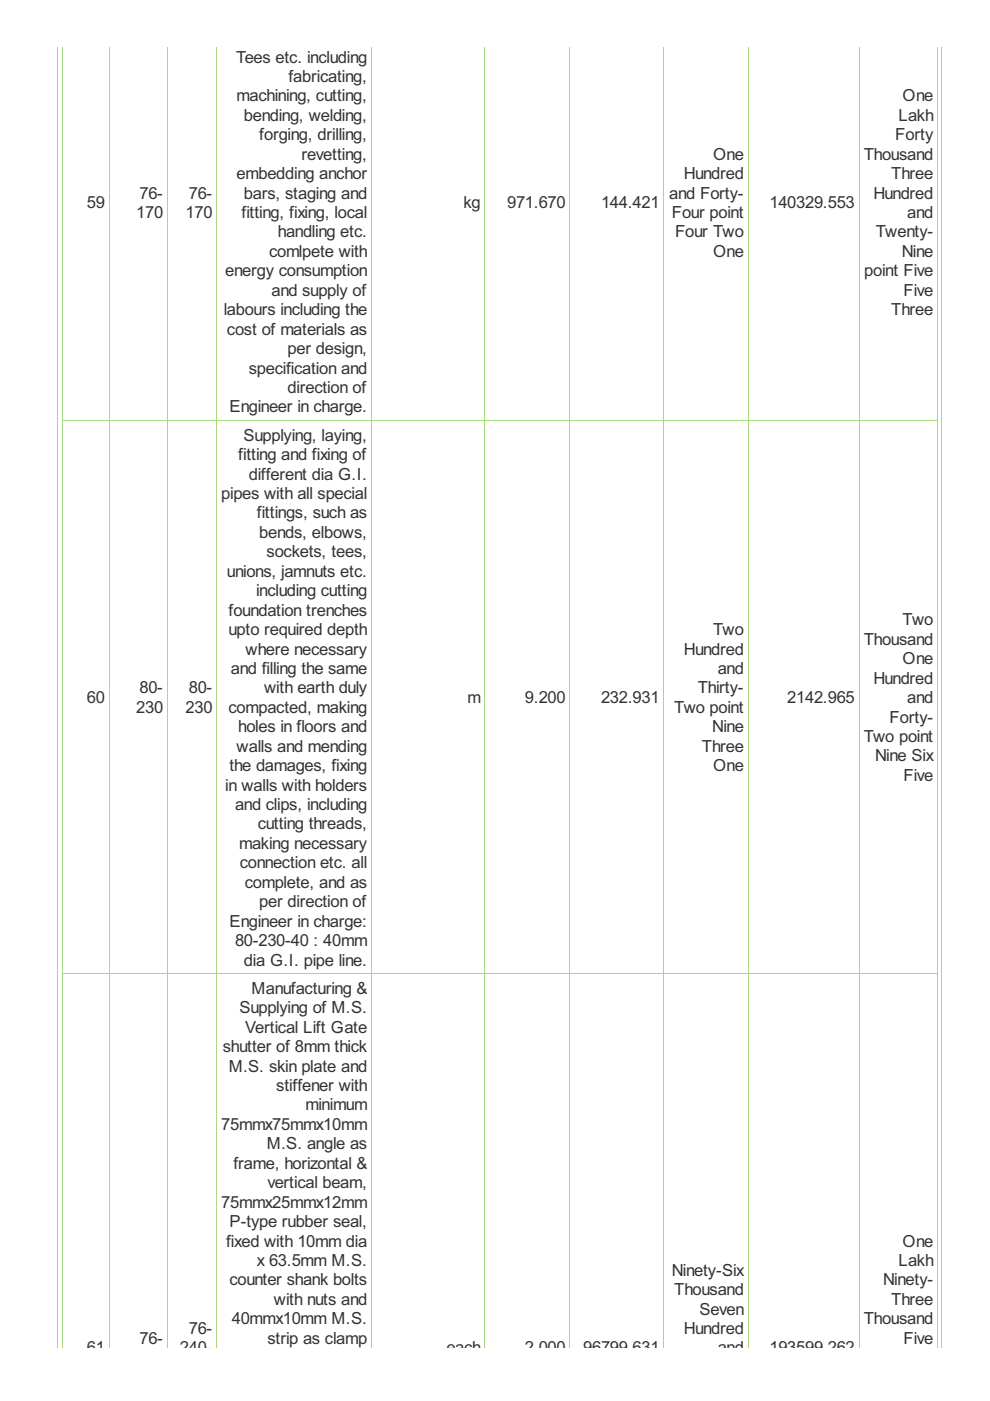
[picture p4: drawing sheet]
<svg xmlns="http://www.w3.org/2000/svg" width="210mm" height="297mm" viewBox="0 0 210 297" stroke-linecap="round" stroke-linejoin="round" font-family="sans-serif">
<defs><g id="words">
<g font-size="3.9" fill="#333">
<text x="50.1" y="13.3">Tees etc. including</text>
<text x="61.2" y="17.4">fabricating,</text>
<text x="50.2" y="21.5">machining, cutting,</text>
<text x="191.4" y="21.5">One</text>
<text x="51.7" y="25.6">bending, welding,</text>
<text x="55" y="29.7">forging, drilling,</text>
<text x="189.8" y="29.7">Forty</text>
<text x="190.5" y="25.6">Lakh</text>
<text x="63.9" y="33.9">revetting,</text>
<text x="151.2" y="33.9">One</text>
<text x="183.1" y="33.9">Thousand</text>
<text x="50.2" y="38">embedding anchor</text>
<text x="145" y="38">Hundred</text>
<text x="189" y="38">Three</text>
<text x="18.4" y="44.2">59</text>
<text x="28.9" y="46.2">170</text>
<text x="29.6" y="42.1">76-</text>
<text x="39.4" y="46.2">170</text>
<text x="40" y="42.1">76-</text>
<text x="51.2" y="46.2">fitting, fixing, local</text>
<text x="51.7" y="42.1">bars, staging and</text>
<text x="98.2" y="44.2">kg</text>
<text x="107.5" y="44.2">971.670</text>
<text x="127.4" y="44.2">144.421</text>
<text x="141.9" y="42.1">and Forty-</text>
<text x="142.4" y="46.2">Four point</text>
<text x="163.2" y="44.2">140329.553</text>
<text x="185.2" y="42.1">Hundred</text>
<text x="192.3" y="46.2">and</text>
<text x="58.9" y="50.3">handling etc.</text>
<text x="143.1" y="50.3">Four Two</text>
<text x="185.7" y="50.3">Twenty-</text>
<text x="47.8" y="58.6">energy consumption</text>
<text x="57" y="54.5">comlpete with</text>
<text x="151.2" y="54.5">One</text>
<text x="183.2" y="58.6">point Five</text>
<text x="191.2" y="54.5">Nine</text>
<text x="57.6" y="62.7">and supply of</text>
<text x="191.5" y="62.7">Five</text>
<text x="47.4" y="66.8">labours including the</text>
<text x="48.1" y="70.9">cost of materials as</text>
<text x="189" y="66.8">Three</text>
<text x="61" y="75.1">per design,</text>
<text x="52.7" y="79.2">specification and</text>
<text x="61" y="83.3">direction of</text>
<text x="48.7" y="87.4">Engineer in charge.</text>
<text x="51.6" y="93.4">Supplying, laying,</text>
<text x="50.5" y="97.6">fitting and fixing of</text>
<text x="52.7" y="101.7">different dia G.I.</text>
<text x="46.9" y="105.8">pipes with all special</text>
<text x="54.5" y="109.9">fittings, such as</text>
<text x="55" y="114">bends, elbows,</text>
<text x="56.5" y="118.2">sockets, tees,</text>
<text x="48.1" y="122.3">unions, jamnuts etc.</text>
<text x="48.5" y="130.5">foundation trenches</text>
<text x="54.3" y="126.4">including cutting</text>
<text x="48.5" y="134.7">upto required depth</text>
<text x="151.2" y="134.7">Two</text>
<text x="183.1" y="136.7">Thousand</text>
<text x="191.4" y="132.6">Two</text>
<text x="49" y="142.9">and filling the same</text>
<text x="52.1" y="138.8">where necessary</text>
<text x="145" y="138.8">Hundred</text>
<text x="152.2" y="142.9">and</text>
<text x="191.4" y="140.8">One</text>
<text x="18.4" y="149.1">60</text>
<text x="29.6" y="147">80-</text>
<text x="40" y="147">80-</text>
<text x="56" y="147">with earth duly</text>
<text x="99.1" y="149.1">m</text>
<text x="111.3" y="149.1">9.200</text>
<text x="127.4" y="149.1">232.931</text>
<text x="147.9" y="147">Thirty-</text>
<text x="166.9" y="149.1">2142.965</text>
<text x="185.2" y="145">Hundred</text>
<text x="192.3" y="149.1">and</text>
<text x="28.9" y="151.1">230</text>
<text x="39.4" y="151.1">230</text>
<text x="48.5" y="151.1">compacted, making</text>
<text x="50.5" y="155.3">holes in floors and</text>
<text x="143" y="151.1">Two point</text>
<text x="151" y="155.3">Nine</text>
<text x="188.6" y="153.2">Forty-</text>
<text x="50.2" y="159.4">walls and mending</text>
<text x="148.8" y="159.4">Three</text>
<text x="183.1" y="157.3">Two point</text>
<text x="185.5" y="161.4">Nine Six</text>
<text x="47.8" y="167.6">in walls with holders</text>
<text x="48.6" y="163.5">the damages, fixing</text>
<text x="151.2" y="163.5">One</text>
<text x="191.5" y="165.6">Five</text>
<text x="49.8" y="171.7">and clips, including</text>
<text x="50.7" y="180">making necessary</text>
<text x="54.6" y="175.9">cutting threads,</text>
<text x="50.9" y="184.1">connection etc. all</text>
<text x="51.9" y="188.2">complete, and as</text>
<text x="48.7" y="196.5">Engineer in charge:</text>
<text x="55" y="192.3">per direction of</text>
<text x="49.8" y="200.6">80-230-40 : 40mm</text>
<text x="51.7" y="204.7">dia G.I. pipe line.</text>
<text x="50.7" y="214.8">Supplying of M.S.</text>
<text x="53.3" y="210.7">Manufacturing &amp;</text>
<text x="51.9" y="219">Vertical Lift Gate</text>
<text x="47.3" y="223.1">shutter of 8mm thick</text>
<text x="48.5" y="227.2">M.S. skin plate and</text>
<text x="58.6" y="231.3">stiffener with</text>
<text x="46.9" y="239.6">75mmx75mmx10mm</text>
<text x="64.8" y="235.4">minimum</text>
<text x="56.6" y="243.7">M.S. angle as</text>
<text x="49.5" y="247.8">frame, horizontal &amp;</text>
<text x="56.7" y="251.9">vertical beam,</text>
<text x="46.9" y="256">75mmx25mmx12mm</text>
<text x="48.7" y="260.2">P-type rubber seal,</text>
<text x="47.9" y="264.3">fixed with 10mm dia</text>
<text x="54.5" y="268.4">x 63.5mm M.S.</text>
<text x="190.5" y="268.4">Lakh</text>
<text x="191.4" y="264.3">One</text>
<text x="48.6" y="272.5">counter shank bolts</text>
<text x="142.4" y="270.5">Ninety-Six</text>
<text x="143" y="274.6">Thousand</text>
<text x="187.3" y="272.5">Ninety-</text>
<text x="49.1" y="280.8">40mmx10mm M.S.</text>
<text x="58.1" y="276.7">with nuts and</text>
<text x="148.3" y="278.7">Seven</text>
<text x="183.1" y="280.8">Thousand</text>
<text x="189" y="276.7">Three</text>
<text x="18.4" y="287">61</text>
<text x="29.6" y="284.9">76-</text>
<text x="38.2" y="287">240-</text>
<text x="40" y="282.8">76-</text>
<text x="56.7" y="284.9">strip as clamp</text>
<text x="94.6" y="287">each</text>
<text x="111.3" y="287">2.000</text>
<text x="123.7" y="287">96799.631</text>
<text x="145" y="282.8">Hundred</text>
<text x="152.2" y="287">and</text>
<text x="163.2" y="287">193599.262</text>
<text x="191.5" y="284.9">Five</text>
</g>
</g></defs>
<g fill="none" stroke="#a8da7f" stroke-width=".21">
<path d="M12.1 9.9v275.9M13.2 9.9v275.9M23.1 9.9v275.9M35.5 9.9v275.9M46 9.9v275.9M78.8 9.9v275.9M102.8 9.9v275.9M120.8 9.9v275.9M140.7 9.9v275.9M158.6 9.9v275.9M182.1 9.9v275.9M198.8 9.9v275.9"/>
<path d="M199.6 9.9v275.9M13.1 89.1h185.8M13.1 206.3h185.8"/>
</g>
<use href="#words"/>
</svg>
